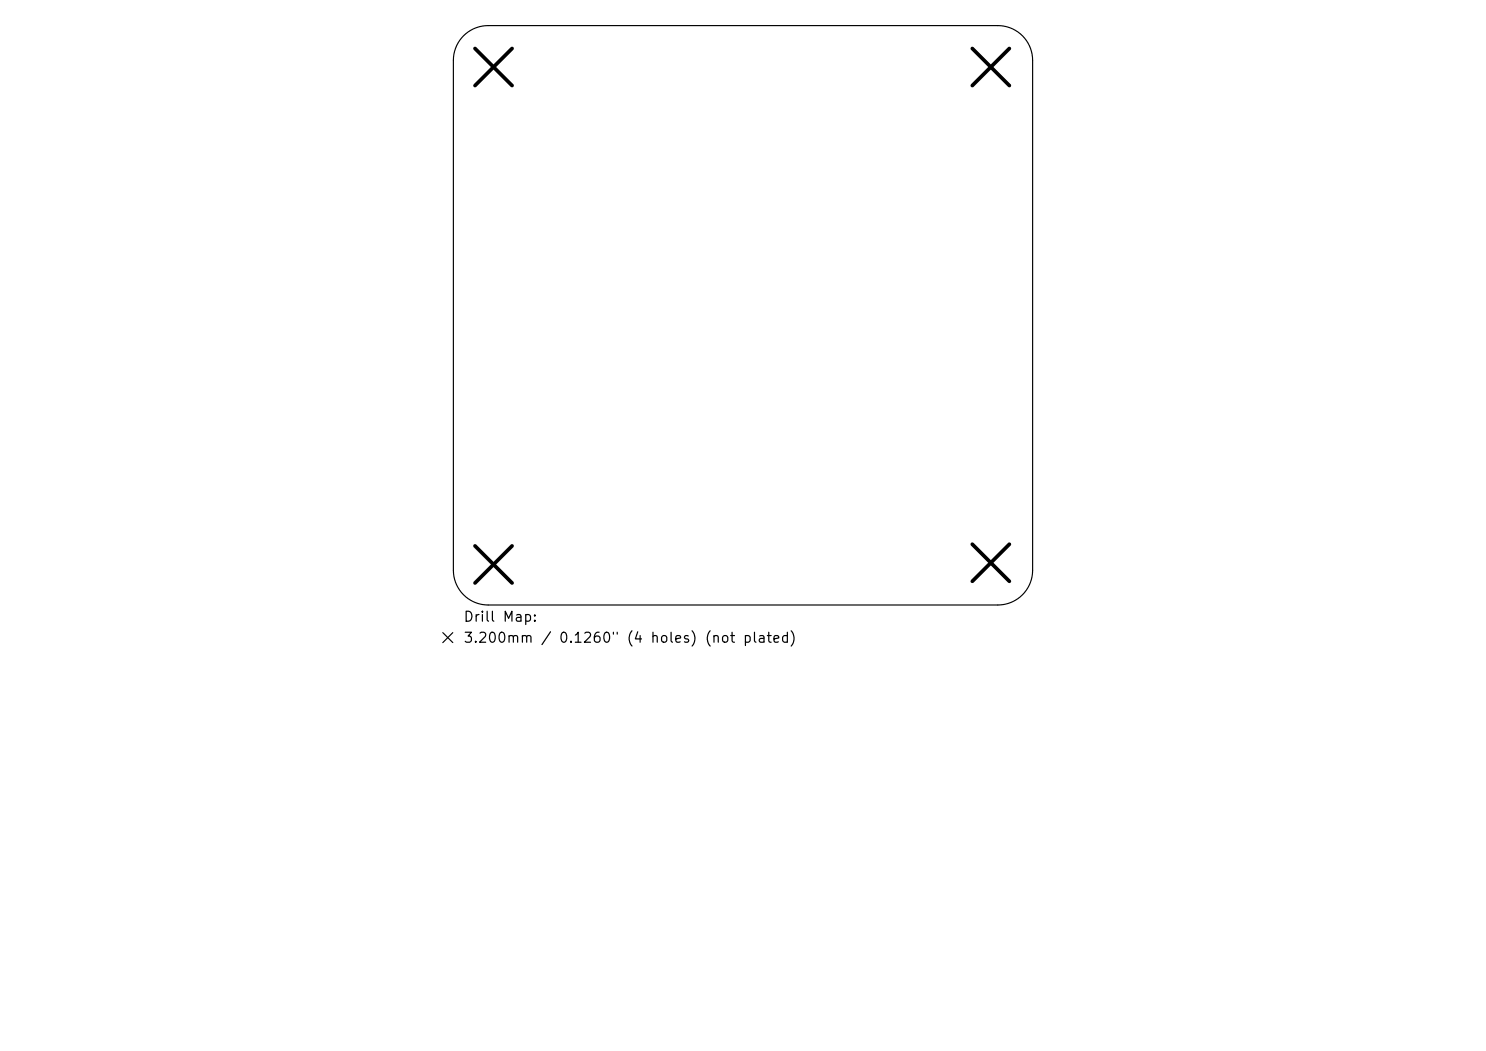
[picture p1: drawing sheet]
<svg xmlns="http://www.w3.org/2000/svg" width="297mm" height="210mm" viewBox="0 0 297 210" stroke-linecap="round" stroke-linejoin="round" font-family="sans-serif">
<defs><g id="words">
<g font-size="2">
<text x="92.5" y="124.7">Drill Map:</text>
<text x="92.5" y="128.9">3.200mm / 0.1260&quot; (4 holes) (not plated)</text>
</g>
</g></defs>
<path d="M92.6 7.2a6.9 6.9 0 0 1 5-2.1h101.8a6.9 6.9 0 0 1 7 7v101.8a6.9 6.9 0 0 1-7 7h-101.8a6.9 6.9 0 0 1-7-7v-101.8a6.9 6.9 0 0 1 2-4.9zM88.5 126.4l2 2M90.5 126.4l-2 2" fill="none" stroke="#000" stroke-width=".23"/>
<path d="M94.9 9.7l7.4 7.4M102.3 9.7l-7.4 7.4M194.3 9.7l7.4 7.4M201.7 9.7l-7.4 7.4M94.9 109.1l7.4 7.4M102.3 109.1l-7.4 7.4M194.3 108.7l7.4 7.5M201.7 108.7l-7.4 7.5" fill="none" stroke="#000" stroke-width=".74"/>
<use href="#words"/>
</svg>
